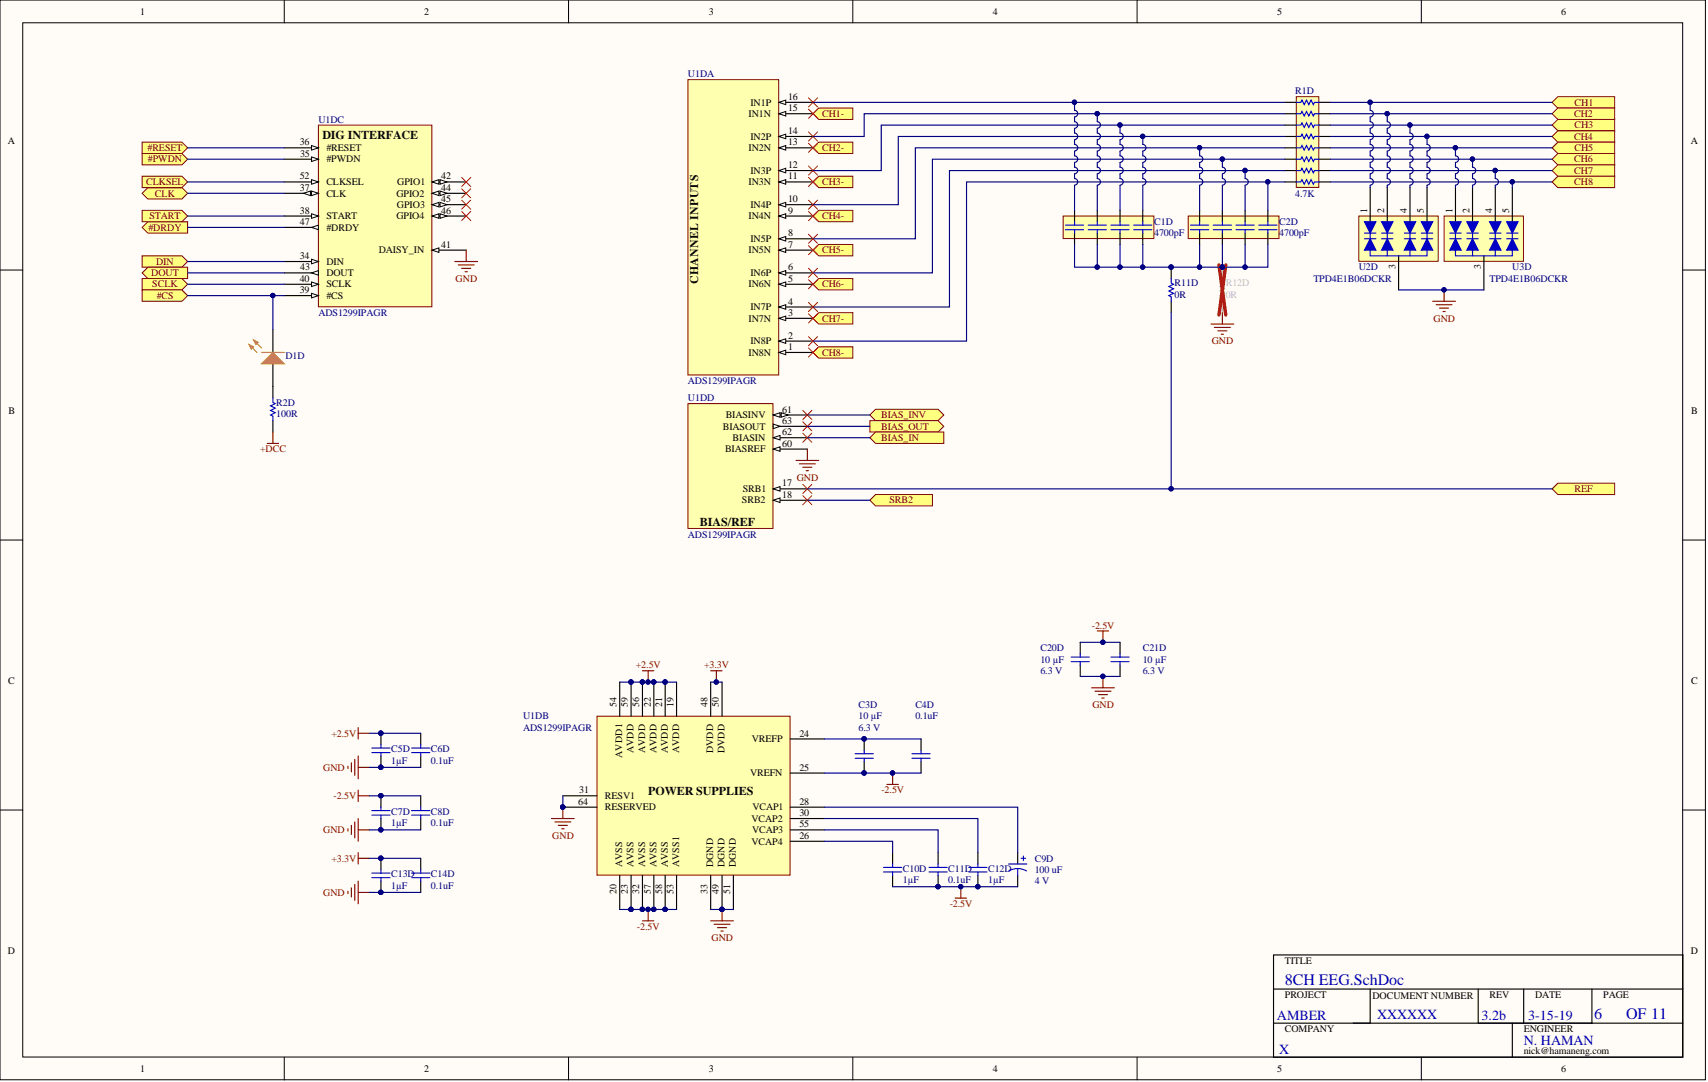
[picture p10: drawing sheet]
<svg xmlns="http://www.w3.org/2000/svg" width="381mm" height="241mm" viewBox="0 0 381 241" stroke-linecap="round" stroke-linejoin="round" font-family="sans-serif">
<defs><g id="words">
<g font-size="3.6" fill="#00f">
<text x="286.6" y="219.8">8CH EEG.SchDoc</text>
<text x="355.6" y="227.4">6</text>
<text x="362.7" y="227.4">OF 11</text>
</g>
<g font-size="3.1" fill="#00f">
<text x="284.8" y="227.4">AMBER</text>
<text x="307.2" y="227.2">XXXXXX</text>
<text x="330.5" y="227.4">3.2b</text>
<text x="340.9" y="227.4">3-15-19</text>
<text x="339.9" y="233">N. HAMAN</text>
<text x="285.4" y="235">X</text>
</g>
<g font-size="2.7" fill="#080d02">
<text x="71.9" y="31.1">DIG INTERFACE</text>
<text x="156.1" y="117.3">BIAS/REF</text>
<text x="144.6" y="177.3">POWER SUPPLIES</text>
</g>
<text font-size="2.6" fill="#080d02" x="155.7" y="63.4" transform="rotate(-90 155.7 63.4)">CHANNEL INPUTS</text>
<g font-size="2.2">
<text x="31.3" y="3.3">1</text>
<text x="94.6" y="3.3">2</text>
<text x="158.1" y="3.3">3</text>
<text x="221.4" y="3.3">4</text>
<text x="284.9" y="3.3">5</text>
<text x="348.3" y="3.3">6</text>
<text x="167.4" y="23.5">IN1P</text>
<text x="175.8" y="22.3">16</text>
<text x="167" y="26.1">IN1N</text>
<text x="175.8" y="29.9">14</text>
<text x="175.8" y="24.8">15</text>
<text x="1.8" y="32.1">A</text>
<text x="66.9" y="32.4">36</text>
<text x="66.9" y="35">35</text>
<text x="72.8" y="33.7">#RESET</text>
<text x="167" y="33.7">IN2N</text>
<text x="167.4" y="31.2">IN2P</text>
<text x="175.8" y="32.4">13</text>
<text x="377.1" y="32.1">A</text>
<text x="66.9" y="40">52</text>
<text x="72.8" y="36.2">#PWDN</text>
<text x="72.8" y="41.3">CLKSEL</text>
<text x="88.6" y="41.3">GPIO1</text>
<text x="98.4" y="40">42</text>
<text x="167" y="41.3">IN3N</text>
<text x="167.4" y="38.8">IN3P</text>
<text x="175.8" y="40">11</text>
<text x="175.8" y="37.5">12</text>
<text x="66.9" y="42.6">37</text>
<text x="66.9" y="47.6">38</text>
<text x="72.8" y="43.8">CLK</text>
<text x="88.4" y="43.8">GPIO2</text>
<text x="88.5" y="46.4">GPIO3</text>
<text x="98.4" y="42.6">44</text>
<text x="98.4" y="45.1">45</text>
<text x="98.4" y="47.6">46</text>
<text x="167.4" y="46.4">IN4P</text>
<text x="175.8" y="47.6">9</text>
<text x="175.8" y="45.1">10</text>
<text x="304.9" y="47.4" transform="rotate(-90 304.9 47.4)">1</text>
<text x="308.8" y="47.4" transform="rotate(-90 308.8 47.4)">2</text>
<text x="313.8" y="47.4" transform="rotate(-90 313.8 47.4)">4</text>
<text x="317.6" y="47.4" transform="rotate(-90 317.6 47.4)">5</text>
<text x="324" y="47.4" transform="rotate(-90 324 47.4)">1</text>
<text x="327.8" y="47.4" transform="rotate(-90 327.8 47.4)">2</text>
<text x="332.8" y="47.4" transform="rotate(-90 332.8 47.4)">4</text>
<text x="336.7" y="47.4" transform="rotate(-90 336.7 47.4)">5</text>
<text x="66.9" y="50.2">47</text>
<text x="72.8" y="48.9">START</text>
<text x="72.8" y="51.4">#DRDY</text>
<text x="88.4" y="48.9">GPIO4</text>
<text x="167" y="48.9">IN4N</text>
<text x="167.4" y="54">IN5P</text>
<text x="175.8" y="52.7">8</text>
<text x="66.9" y="57.8">34</text>
<text x="72.8" y="59">DIN</text>
<text x="84.5" y="56.5">DAISY_IN</text>
<text x="98.4" y="55.2">41</text>
<text x="167" y="56.5">IN5N</text>
<text x="175.8" y="55.2">7</text>
<text x="66.9" y="65.4">39</text>
<text x="66.9" y="62.8">40</text>
<text x="67" y="60.3">43</text>
<text x="72.8" y="64.1">SCLK</text>
<text x="72.8" y="61.6">DOUT</text>
<text x="167" y="64.1">IN6N</text>
<text x="167.4" y="61.6">IN6P</text>
<text x="175.8" y="62.8">5</text>
<text x="175.8" y="60.3">6</text>
<text x="311.3" y="60" transform="rotate(-90 311.3 60)">3</text>
<text x="330.3" y="60" transform="rotate(-90 330.3 60)">3</text>
<text x="72.8" y="66.6">#CS</text>
<text x="167" y="71.7">IN7N</text>
<text x="167.4" y="69.2">IN7P</text>
<text x="175.8" y="70.5">3</text>
<text x="175.8" y="67.9">4</text>
<text x="167.4" y="76.8">IN8P</text>
<text x="175.8" y="75.5">2</text>
<text x="167" y="79.3">IN8N</text>
<text x="175.8" y="78.1">1</text>
<text x="1.9" y="92.3">B</text>
<text x="161.2" y="95.8">BIASOUT</text>
<text x="161.9" y="93.3">BIASINV</text>
<text x="174.5" y="92">61</text>
<text x="174.5" y="94.5">63</text>
<text x="377.3" y="92.3">B</text>
<text x="161.7" y="100.9">BIASREF</text>
<text x="163.4" y="98.3">BIASIN</text>
<text x="174.5" y="99.6">60</text>
<text x="174.5" y="97.1">62</text>
<text x="165.5" y="112.3">SRB2</text>
<text x="165.7" y="109.7">SRB1</text>
<text x="174.5" y="108.5">17</text>
<text x="174.5" y="111">18</text>
<text x="1.9" y="152.5">C</text>
<text x="377.2" y="152.5">C</text>
<text x="137.5" y="157.7" transform="rotate(-90 137.5 157.7)">54</text>
<text x="140.1" y="157.7" transform="rotate(-90 140.1 157.7)">59</text>
<text x="142.6" y="157.7" transform="rotate(-90 142.6 157.7)">56</text>
<text x="145.1" y="157.7" transform="rotate(-90 145.1 157.7)">22</text>
<text x="147.7" y="157.7" transform="rotate(-90 147.7 157.7)">21</text>
<text x="150.2" y="157.7" transform="rotate(-90 150.2 157.7)">19</text>
<text x="157.8" y="157.7" transform="rotate(-90 157.8 157.7)">48</text>
<text x="160.4" y="157.7" transform="rotate(-90 160.4 157.7)">50</text>
<text x="167.7" y="165.5">VREFP</text>
<text x="178.3" y="164.3">24</text>
<text x="138.8" y="169" transform="rotate(-90 138.8 169)">AVDD1</text>
<text x="141.3" y="168" transform="rotate(-90 141.3 168)">AVDD</text>
<text x="143.9" y="168" transform="rotate(-90 143.9 168)">AVDD</text>
<text x="146.4" y="168" transform="rotate(-90 146.4 168)">AVDD</text>
<text x="149" y="168" transform="rotate(-90 149 168)">AVDD</text>
<text x="151.5" y="168" transform="rotate(-90 151.5 168)">AVDD</text>
<text x="159.1" y="168" transform="rotate(-90 159.1 168)">DVDD</text>
<text x="161.6" y="168" transform="rotate(-90 161.6 168)">DVDD</text>
<text x="167.3" y="173.1">VREFN</text>
<text x="178.3" y="171.9">25</text>
<text x="129" y="179.5">64</text>
<text x="129.2" y="176.9">31</text>
<text x="134.9" y="178.2">RESV1</text>
<text x="178.3" y="179.5">28</text>
<text x="134.9" y="180.7">RESERVED</text>
<text x="167.7" y="183.3">VCAP2</text>
<text x="167.8" y="185.8">VCAP3</text>
<text x="167.9" y="180.7">VCAP1</text>
<text x="178.3" y="182">30</text>
<text x="178.3" y="184.5">55</text>
<text x="167.7" y="188.3">VCAP4</text>
<text x="178.3" y="187.1">26</text>
<text x="138.8" y="193.4" transform="rotate(-90 138.8 193.4)">AVSS</text>
<text x="141.3" y="193.4" transform="rotate(-90 141.3 193.4)">AVSS</text>
<text x="143.9" y="193.4" transform="rotate(-90 143.9 193.4)">AVSS</text>
<text x="146.4" y="193.4" transform="rotate(-90 146.4 193.4)">AVSS</text>
<text x="149" y="193.4" transform="rotate(-90 149 193.4)">AVSS</text>
<text x="151.5" y="193.4" transform="rotate(-90 151.5 193.4)">AVSS1</text>
<text x="159.1" y="193.4" transform="rotate(-90 159.1 193.4)">DGND</text>
<text x="161.6" y="193.4" transform="rotate(-90 161.6 193.4)">DGND</text>
<text x="164.2" y="193.4" transform="rotate(-90 164.2 193.4)">DGND</text>
<text x="137.5" y="199.5" transform="rotate(-90 137.5 199.5)">20</text>
<text x="140.1" y="199.3" transform="rotate(-90 140.1 199.3)">23</text>
<text x="142.6" y="199.5" transform="rotate(-90 142.6 199.5)">32</text>
<text x="145.1" y="199.5" transform="rotate(-90 145.1 199.5)">57</text>
<text x="147.7" y="199.4" transform="rotate(-90 147.7 199.4)">58</text>
<text x="150.2" y="199.3" transform="rotate(-90 150.2 199.3)">53</text>
<text x="157.8" y="199.3" transform="rotate(-90 157.8 199.3)">33</text>
<text x="160.4" y="199.5" transform="rotate(-90 160.4 199.5)">49</text>
<text x="162.9" y="199.3" transform="rotate(-90 162.9 199.3)">51</text>
<text x="1.8" y="212.7">D</text>
<text x="286.6" y="215">TITLE</text>
<text x="377.2" y="212.7">D</text>
<text x="286.6" y="222.6">PROJECT</text>
<text x="306.2" y="222.8">DOCUMENT NUMBER</text>
<text x="332.3" y="222.6">REV</text>
<text x="342.4" y="222.6">DATE</text>
<text x="357.6" y="222.6">PAGE</text>
<text x="286.6" y="230.2">COMPANY</text>
<text x="339.9" y="230.2">ENGINEER</text>
<text x="31.3" y="239">1</text>
<text x="94.6" y="239">2</text>
<text x="158.1" y="239">3</text>
<text x="221.4" y="239">4</text>
<text x="284.9" y="239">5</text>
<text x="339.9" y="235">nick@hamaneng.com</text>
<text x="348.3" y="239">6</text>
</g>
<g font-size="2.2" fill="#000080">
<text x="153.5" y="17.2">U1DA</text>
<text x="288.9" y="21">R1D</text>
<text x="71" y="27.4">U1DC</text>
<text x="288.9" y="43.8">4.7K</text>
<text x="257.5" y="52.7">4700pF</text>
<text x="257.5" y="50.2">C1D</text>
<text x="285.4" y="52.7">4700pF</text>
<text x="285.4" y="50.2">C2D</text>
<text x="262" y="63.9">R11D</text>
<text x="293" y="62.8">TPD4E1B06DCKR</text>
<text x="303.1" y="60.3">U2D</text>
<text x="332.3" y="62.8">TPD4E1B06DCKR</text>
<text x="337.4" y="60.3">U3D</text>
<text x="71" y="70.5">ADS1299IPAGR</text>
<text x="262" y="66.4">0R</text>
<text x="63.7" y="80.1">D1D</text>
<text x="153.5" y="85.7">ADS1299IPAGR</text>
<text x="153.5" y="89.5">U1DD</text>
<text x="61.6" y="93">100R</text>
<text x="61.6" y="90.5">R2D</text>
<text x="153.5" y="119.9">ADS1299IPAGR</text>
<text x="232.1" y="147.8">10 µF</text>
<text x="232.1" y="145.2">C20D</text>
<text x="254.9" y="147.8">10 µF</text>
<text x="254.9" y="145.2">C21D</text>
<text x="232.1" y="150.3">6.3 V</text>
<text x="254.9" y="150.3">6.3 V</text>
<text x="116.7" y="160.4">U1DB</text>
<text x="191.5" y="160.4">10 µF</text>
<text x="191.5" y="157.9">C3D</text>
<text x="204.2" y="160.4">0.1uF</text>
<text x="204.2" y="157.9">C4D</text>
<text x="87.3" y="167.8">C5D</text>
<text x="96.1" y="167.8">C6D</text>
<text x="116.7" y="163">ADS1299IPAGR</text>
<text x="191.5" y="163">6.3 V</text>
<text x="87.3" y="170.3">1µF</text>
<text x="96.1" y="170.3">0.1uF</text>
<text x="87.3" y="184.3">1µF</text>
<text x="87.3" y="181.7">C7D</text>
<text x="96.1" y="184.3">0.1uF</text>
<text x="96.1" y="181.7">C8D</text>
<text x="87.3" y="195.7">C13D</text>
<text x="96.1" y="195.7">C14D</text>
<text x="201.4" y="197">1µF</text>
<text x="201.4" y="194.4">C10D</text>
<text x="211.5" y="197">0.1uF</text>
<text x="211.5" y="194.4">C11D</text>
<text x="220.4" y="197">1µF</text>
<text x="220.4" y="194.4">C12D</text>
<text x="230.8" y="194.7">100 uF</text>
<text x="230.8" y="197.2">4 V</text>
<text x="230.8" y="192.1">C9D</text>
<text x="87.3" y="198.2">1µF</text>
<text x="96.1" y="198.2">0.1uF</text>
</g>
<g font-size="2.2" fill="#800000">
<text x="351.3" y="23.5">CH1</text>
<text x="183.4" y="26.1">CH1-</text>
<text x="351.1" y="26.1">CH2</text>
<text x="351.2" y="28.6">CH3</text>
<text x="32.9" y="33.7">#RESET</text>
<text x="183.4" y="33.7">CH2-</text>
<text x="351.1" y="31.2">CH4</text>
<text x="351.2" y="33.7">CH5</text>
<text x="32.6" y="41.3">CLKSEL</text>
<text x="33" y="36.2">#PWDN</text>
<text x="183.4" y="41.3">CH3-</text>
<text x="351.1" y="36.2">CH6</text>
<text x="351.2" y="38.8">CH7</text>
<text x="351.2" y="41.3">CH8</text>
<text x="34.6" y="43.8">CLK</text>
<text x="33.1" y="51.4">#DRDY</text>
<text x="33.4" y="48.9">START</text>
<text x="183.4" y="48.9">CH4-</text>
<text x="34.8" y="59">DIN</text>
<text x="183.4" y="56.5">CH5-</text>
<text x="33.7" y="61.6">DOUT</text>
<text x="34" y="64.1">SCLK</text>
<text x="101.6" y="62.8">GND</text>
<text x="183.4" y="64.1">CH6-</text>
<text x="35" y="66.6">#CS</text>
<text x="183.4" y="71.7">CH7-</text>
<text x="319.8" y="71.7">GND</text>
<text x="270.3" y="76.8">GND</text>
<text x="183.4" y="79.3">CH8-</text>
<text x="196.6" y="93.3">BIAS_INV</text>
<text x="196.6" y="95.8">BIAS_OUT</text>
<text x="58" y="100.9">+DCC</text>
<text x="196.6" y="98.3">BIAS_IN</text>
<text x="177.7" y="107.2">GND</text>
<text x="198.4" y="112.3">SRB2</text>
<text x="351.2" y="109.7">REF</text>
<text x="243.6" y="140.2">-2.5V</text>
<text x="141.8" y="149">+2.5V</text>
<text x="157.1" y="149">+3.3V</text>
<text x="243.7" y="157.9">GND</text>
<text x="73.9" y="164.3">+2.5V</text>
<text x="72.1" y="171.9">GND</text>
<text x="74.4" y="178.2">-2.5V</text>
<text x="196.6" y="176.9">-2.5V</text>
<text x="72.1" y="185.8">GND</text>
<text x="123.2" y="187.1">GND</text>
<text x="73.9" y="192.2">+3.3V</text>
<text x="72.1" y="199.7">GND</text>
<text x="211.8" y="202.3">-2.5V</text>
<text x="142.1" y="207.3">-2.5V</text>
<text x="158.7" y="209.9">GND</text>
</g>
<g font-size="2.2" fill="#bfbebc">
<text x="273.4" y="63.9">R12D</text>
<text x="273.4" y="66.4">0R</text>
</g>
</g></defs>
<g fill="#fffcf8" stroke="#000" stroke-width=".22">
<path d="M0 0h380.4v240.8h-380.4z"/>
<path d="M5.1 5.1h370.2v230.6h-370.2z"/>
</g>
<g fill="none" stroke="#000" stroke-width=".22">
<path d="M63.4 0v5.1M126.8 0v5.1M190.2 0v5.1M253.6 0v5.1M317.1 0v5.1M0 60.2h5.1M375.4 60.2h5.1M0 120.4h5.1M375.4 120.4h5.1M0 180.6h5.1M375.4 180.6h5.1M63.4 235.8v5.1"/>
<path d="M126.8 235.8v5.1M190.2 235.8v5.1M253.6 235.8v5.1M317.1 235.8v5.1"/>
</g>
<path d="M284.1 213h91.3v22.8h-91.3zM284.1 220.6h91.3M301.8 228.2h73.6M305.6 220.6v7.6h-21.5M329.7 220.6v7.6h25.4v-7.6M337.4 228.2v7.6M339.9 220.6v7.6" fill="none" stroke="#000" stroke-width=".25"/>
<path d="M153.5 17.8h20.2v65.8h-20.2z" fill="#ffffb0" stroke="#800000" stroke-width=".22"/>
<path d="M173.7 78.6h7.7" fill="none" stroke="#000" stroke-width=".25"/>
<path d="M173.7 78.6l1.6-.5v1z" fill="#fffcf8"/>
<path d="M173.7 78.6l1.6-.5v1z" fill="none" stroke="#000" stroke-width=".22"/>
<path d="M173.7 76.1h7.7" fill="none" stroke="#000" stroke-width=".25"/>
<path d="M173.7 76.1l1.6-.5v1z" fill="#fffcf8"/>
<path d="M173.7 76.1l1.6-.5v1z" fill="none" stroke="#000" stroke-width=".22"/>
<path d="M173.7 71h7.7" fill="none" stroke="#000" stroke-width=".25"/>
<path d="M173.7 71l1.6-.5v1z" fill="#fffcf8"/>
<path d="M173.7 71l1.6-.5v1z" fill="none" stroke="#000" stroke-width=".22"/>
<path d="M173.7 68.5h7.7" fill="none" stroke="#000" stroke-width=".25"/>
<path d="M173.7 68.5l1.6-.5v1z" fill="#fffcf8"/>
<path d="M173.7 68.5l1.6-.5v1z" fill="none" stroke="#000" stroke-width=".22"/>
<path d="M173.7 63.4h7.7" fill="none" stroke="#000" stroke-width=".25"/>
<path d="M173.7 63.4l1.6-.5v1z" fill="#fffcf8"/>
<path d="M173.7 63.4l1.6-.5v1z" fill="none" stroke="#000" stroke-width=".22"/>
<path d="M173.7 60.9h7.7" fill="none" stroke="#000" stroke-width=".25"/>
<path d="M173.7 60.9l1.6-.6v1.1z" fill="#fffcf8"/>
<path d="M173.7 60.9l1.6-.6v1.1z" fill="none" stroke="#000" stroke-width=".22"/>
<path d="M173.7 55.8h7.7" fill="none" stroke="#000" stroke-width=".25"/>
<path d="M173.7 55.8l1.6-.5v1z" fill="#fffcf8"/>
<path d="M173.7 55.8l1.6-.5v1z" fill="none" stroke="#000" stroke-width=".22"/>
<path d="M173.7 53.3h7.7" fill="none" stroke="#000" stroke-width=".25"/>
<path d="M173.7 53.3l1.6-.6v1.1z" fill="#fffcf8"/>
<path d="M173.7 53.3l1.6-.6v1.1z" fill="none" stroke="#000" stroke-width=".22"/>
<path d="M173.7 48.2h7.7" fill="none" stroke="#000" stroke-width=".25"/>
<path d="M173.7 48.2l1.6-.5v1z" fill="#fffcf8"/>
<path d="M173.7 48.2l1.6-.5v1z" fill="none" stroke="#000" stroke-width=".22"/>
<path d="M173.7 45.6h7.7" fill="none" stroke="#000" stroke-width=".25"/>
<path d="M173.7 45.6l1.6-.5v1.1z" fill="#fffcf8"/>
<path d="M173.7 45.6l1.6-.5v1.1z" fill="none" stroke="#000" stroke-width=".22"/>
<path d="M173.7 40.6h7.7" fill="none" stroke="#000" stroke-width=".25"/>
<path d="M173.7 40.6l1.6-.5v1z" fill="#fffcf8"/>
<path d="M173.7 40.6l1.6-.5v1z" fill="none" stroke="#000" stroke-width=".22"/>
<path d="M173.7 38h7.7" fill="none" stroke="#000" stroke-width=".25"/>
<path d="M173.7 38l1.6-.5v1z" fill="#fffcf8"/>
<path d="M173.7 38l1.6-.5v1z" fill="none" stroke="#000" stroke-width=".22"/>
<path d="M173.7 33h7.7" fill="none" stroke="#000" stroke-width=".25"/>
<path d="M173.7 33l1.6-.5v1z" fill="#fffcf8"/>
<path d="M173.7 33l1.6-.5v1z" fill="none" stroke="#000" stroke-width=".22"/>
<path d="M173.7 30.4h7.7" fill="none" stroke="#000" stroke-width=".25"/>
<path d="M173.7 30.4l1.6-.5v1z" fill="#fffcf8"/>
<path d="M173.7 30.4l1.6-.5v1z" fill="none" stroke="#000" stroke-width=".22"/>
<path d="M173.7 25.4h7.7" fill="none" stroke="#000" stroke-width=".25"/>
<path d="M173.7 25.4l1.6-.5v1z" fill="#fffcf8"/>
<path d="M173.7 25.4l1.6-.5v1z" fill="none" stroke="#000" stroke-width=".22"/>
<path d="M173.7 22.8h7.7" fill="none" stroke="#000" stroke-width=".25"/>
<path d="M173.7 22.8l1.6-.5v1z" fill="#fffcf8"/>
<path d="M173.7 22.8l1.6-.5v1z" fill="none" stroke="#000" stroke-width=".22"/>
<g fill="#ffff80" stroke="#800000" stroke-width=".22">
<path d="M346.2 22.8l1.3-1.2h12.7v2.5h-12.7z" fill-rule="evenodd"/>
<path d="M346.2 25.4l1.3-1.3h12.7v2.5h-12.7z" fill-rule="evenodd"/>
<path d="M346.2 27.9l1.3-1.3h12.7v2.6h-12.7z" fill-rule="evenodd"/>
<path d="M346.2 30.4l1.3-1.2h12.7v2.5h-12.7z" fill-rule="evenodd"/>
<path d="M346.2 33l1.3-1.3h12.7v2.5h-12.7z" fill-rule="evenodd"/>
<path d="M346.2 35.5l1.3-1.3h12.7v2.6h-12.7z" fill-rule="evenodd"/>
<path d="M346.2 38l1.3-1.2h12.7v2.5h-12.7z" fill-rule="evenodd"/>
<path d="M346.2 40.6l1.3-1.3h12.7v2.5h-12.7z" fill-rule="evenodd"/>
</g>
<path d="M289.2 21.6h5v20.2h-5z" fill="#ffffb0" stroke="#800000" stroke-width=".22"/>
<g fill="none" stroke="#000" stroke-width=".25">
<path d="M286.6 22.8h2.6M286.6 25.4h2.6M286.6 27.9h2.6M286.6 30.4h2.6M286.6 33h2.6M286.6 35.5h2.6M286.6 38h2.6M294.2 22.8h2.6M294.2 25.4h2.6M294.2 27.9h2.6M294.2 30.4h2.6M294.2 33h2.6"/>
<path d="M294.2 35.5h2.6M294.2 38h2.6M286.6 40.6h2.6M294.2 40.6h2.6"/>
</g>
<path d="M289.2 22.8h1l.2-.5 .5 1 .5-1 .5 1 .6-1 .5 1 .2-.5h1M289.2 25.4h1l.2-.5 .5 1 .5-1 .5 1 .6-1 .5 1 .2-.5h1M289.2 27.9h1l.2-.5 .5 1 .5-1 .5 1 .6-1 .5 1 .2-.5h1M289.2 30.4h1l.2-.5 .5 1 .5-1 .5 1 .6-1 .5 1 .2-.5h1M289.2 33h1l.2-.5 .5 1 .5-1 .5 1 .6-1 .5 1 .2-.5h1M289.2 35.5h1l.2-.5 .5 1 .5-1 .5 1 .6-1 .5 1 .2-.5h1M289.2 38h1l.2-.5 .5 1 .5-1 .5 1 .6-1 .5 1 .2-.5h1M289.2 40.6h1l.2-.5 .5 1 .5-1 .5 1 .6-1 .5 1 .2-.5h1" fill="none" stroke="#00f" stroke-width=".25"/>
<path d="M265.1 48.2h20.2v5h-20.2z" fill="#ffffb0" stroke="#800000" stroke-width=".22"/>
<path d="M267.6 46.9v2.5M267.6 52v2.5M272.7 46.9v2.5M272.7 52v2.5M277.7 46.9v2.5M277.7 52v2.5M282.8 46.9v2.5M282.8 52v2.5" fill="none" stroke="#000" stroke-width=".25"/>
<g fill="none" stroke="#00f" stroke-width=".25">
<path d="M265.6 50.2h4M265.6 51.2h4M267.6 49.4v.8M267.6 51.2v.8M270.6 50.2h4.1M270.6 51.2h4.1M272.7 49.4v.8M272.7 51.2v.8M275.7 50.2h4.1M275.7 51.2h4.1M277.7 49.4v.8M277.7 51.2v.8"/>
<path d="M280.8 50.2h4M280.8 51.2h4M282.8 49.4v.8M282.8 51.2v.8"/>
</g>
<path d="M322.1 48.2h17.7v10.1h-17.7z" fill="#ffffb0" stroke="#800000" stroke-width=".22"/>
<path d="M324.7 41.8v7.6" fill="none" stroke="#000" stroke-width=".25"/>
<path d="M323.4 49.4h2.5l-1.2 2.6z" fill="#0000bf"/>
<path d="M323.4 49.4h2.5l-1.2 2.6zM323.4 52h2.5" fill="none" stroke="#0000bf" stroke-width=".25"/>
<path d="M328.5 41.8v7.6M331 57.1v7.6M333.5 41.8v7.6M337.4 41.8v7.6" fill="none" stroke="#000" stroke-width=".25"/>
<path d="M324.7 53.3l1.2 2.5h-2.5z" fill="#0000bf"/>
<path d="M323.4 53.3h2.5M324.7 53.3l1.2 2.5h-2.5zM324.7 52v1.3" fill="none" stroke="#0000bf" stroke-width=".25"/>
<path d="M327.2 49.4h2.5l-1.2 2.6z" fill="#0000bf"/>
<path d="M327.2 49.4h2.5l-1.2 2.6zM327.2 52h2.5" fill="none" stroke="#0000bf" stroke-width=".25"/>
<path d="M328.5 53.3l1.2 2.5h-2.5z" fill="#0000bf"/>
<path d="M327.2 53.3h2.5M328.5 53.3l1.2 2.5h-2.5zM328.5 52v1.3" fill="none" stroke="#0000bf" stroke-width=".25"/>
<path d="M332.3 49.4h2.5l-1.3 2.6z" fill="#0000bf"/>
<path d="M332.3 49.4h2.5l-1.3 2.6zM332.3 52h2.5" fill="none" stroke="#0000bf" stroke-width=".25"/>
<path d="M333.5 53.3l1.3 2.5h-2.5z" fill="#0000bf"/>
<path d="M332.3 53.3h2.5M333.5 53.3l1.3 2.5h-2.5zM333.5 52v1.3" fill="none" stroke="#0000bf" stroke-width=".25"/>
<path d="M336.1 49.4h2.5l-1.2 2.6z" fill="#0000bf"/>
<path d="M336.1 49.4h2.5l-1.2 2.6zM336.1 52h2.5" fill="none" stroke="#0000bf" stroke-width=".25"/>
<path d="M337.4 53.3l1.2 2.5h-2.5z" fill="#0000bf"/>
<path d="M324.7 55.8v1.3h12.7v-1.3M328.5 55.8v1.3M333.5 55.8v1.3M336.1 53.3h2.5M337.4 53.3l1.2 2.5h-2.5zM337.4 52v1.3" fill="none" stroke="#0000bf" stroke-width=".25"/>
<path d="M303.1 48.2h17.7v10.1h-17.7z" fill="#ffffb0" stroke="#800000" stroke-width=".22"/>
<path d="M305.6 41.8v7.6" fill="none" stroke="#000" stroke-width=".25"/>
<path d="M304.4 49.4h2.5l-1.3 2.6z" fill="#0000bf"/>
<path d="M304.4 49.4h2.5l-1.3 2.6zM304.4 52h2.5" fill="none" stroke="#0000bf" stroke-width=".25"/>
<path d="M309.4 41.8v7.6M312 57.1v7.6M314.5 41.8v7.6M318.3 41.8v7.6" fill="none" stroke="#000" stroke-width=".25"/>
<path d="M305.6 53.3l1.3 2.5h-2.5z" fill="#0000bf"/>
<path d="M304.4 53.3h2.5M305.6 53.3l1.3 2.5h-2.5zM305.6 52v1.3" fill="none" stroke="#0000bf" stroke-width=".25"/>
<path d="M308.2 49.4h2.5l-1.3 2.6z" fill="#0000bf"/>
<path d="M308.2 49.4h2.5l-1.3 2.6zM308.2 52h2.5" fill="none" stroke="#0000bf" stroke-width=".25"/>
<path d="M309.4 53.3l1.3 2.5h-2.5z" fill="#0000bf"/>
<path d="M308.2 53.3h2.5M309.4 53.3l1.3 2.5h-2.5zM309.4 52v1.3" fill="none" stroke="#0000bf" stroke-width=".25"/>
<path d="M313.3 49.4h2.5l-1.3 2.6z" fill="#0000bf"/>
<path d="M313.3 49.4h2.5l-1.3 2.6zM313.3 52h2.5" fill="none" stroke="#0000bf" stroke-width=".25"/>
<path d="M314.5 53.3l1.3 2.5h-2.5z" fill="#0000bf"/>
<path d="M313.3 53.3h2.5M314.5 53.3l1.3 2.5h-2.5zM314.5 52v1.3" fill="none" stroke="#0000bf" stroke-width=".25"/>
<path d="M317.1 49.4h2.5l-1.3 2.6z" fill="#0000bf"/>
<path d="M317.1 49.4h2.5l-1.3 2.6zM317.1 52h2.5" fill="none" stroke="#0000bf" stroke-width=".25"/>
<path d="M318.3 53.3l1.3 2.5h-2.5z" fill="#0000bf"/>
<path d="M305.6 55.8v1.3h12.7v-1.3M309.4 55.8v1.3M314.5 55.8v1.3M317.1 53.3h2.5M318.3 53.3l1.3 2.5h-2.5zM318.3 52v1.3" fill="none" stroke="#0000bf" stroke-width=".25"/>
<path d="M237.2 48.2h20.2v5h-20.2z" fill="#ffffb0" stroke="#800000" stroke-width=".22"/>
<path d="M239.7 46.9v2.5M239.7 52v2.5M244.8 46.9v2.5M244.8 52v2.5M249.8 46.9v2.5M249.8 52v2.5M254.9 46.9v2.5M254.9 52v2.5" fill="none" stroke="#000" stroke-width=".25"/>
<g fill="none" stroke="#00f" stroke-width=".25">
<path d="M237.7 50.2h4M237.7 51.2h4M239.7 49.4v.8M239.7 51.2v.8M242.7 50.2h4.1M242.7 51.2h4.1M244.8 49.4v.8M244.8 51.2v.8M247.8 50.2h4.1M247.8 51.2h4.1M249.8 49.4v.8M249.8 51.2v.8"/>
<path d="M252.9 50.2h4M252.9 51.2h4M254.9 49.4v.8M254.9 51.2v.8"/>
</g>
<path d="M319.6 67.2h5.1M320.4 68h3.5M321.1 68.7h2M321.9 69.5h.5M322.1 64.7v2.5" fill="none" stroke="#800000" stroke-width=".25"/>
<circle cx="322.1" cy="64.6" r=".48" fill="#000080" stroke="#000080" stroke-width=".22"/>
<path d="M346.2 109l1.3-1.2h12.7v2.5h-12.7z" fill-rule="evenodd" fill="#ffff80" stroke="#800000" stroke-width=".22"/>
<path d="M153.5 90h18.9v27.8h-18.9z" fill="#ffffb0" stroke="#800000" stroke-width=".22"/>
<path d="M172.5 109h7.6" fill="none" stroke="#000" stroke-width=".25"/>
<path d="M172.5 109l1.5-.5v1z" fill="#fffcf8"/>
<path d="M172.5 109l1.5-.5v1z" fill="none" stroke="#000" stroke-width=".22"/>
<path d="M172.5 111.6h7.6" fill="none" stroke="#000" stroke-width=".25"/>
<path d="M172.5 111.6l1.5-.5v1z" fill="#fffcf8"/>
<path d="M172.5 111.6l1.5-.5v1z" fill="none" stroke="#000" stroke-width=".22"/>
<path d="M172.5 100.2h7.6" fill="none" stroke="#000" stroke-width=".25"/>
<path d="M172.5 100.2l1.5-.6v1.1z" fill="#fffcf8"/>
<path d="M172.5 100.2l1.5-.6v1.1z" fill="none" stroke="#000" stroke-width=".22"/>
<path d="M172.5 92.5h7.6" fill="none" stroke="#000" stroke-width=".25"/>
<path d="M172.5 92.5l1.5-.5v1.1z" fill="#fffcf8"/>
<path d="M172.5 92.5l1.5-.5v1.1z" fill="none" stroke="#000" stroke-width=".22"/>
<path d="M174.3 92l1.5 .5-1.5 .6z" fill="#fffcf8"/>
<path d="M174.3 92l1.5 .5-1.5 .6z" fill="none" stroke="#000" stroke-width=".22"/>
<path d="M172.5 97.6h7.6" fill="none" stroke="#000" stroke-width=".25"/>
<path d="M172.5 97.6l1.5-.5v1z" fill="#fffcf8"/>
<path d="M172.5 97.6l1.5-.5v1z" fill="none" stroke="#000" stroke-width=".22"/>
<path d="M172.5 95.1h7.6" fill="none" stroke="#000" stroke-width=".25"/>
<path d="M172.5 94.6l1.5 .5-1.5 .5z" fill="#fffcf8"/>
<path d="M172.5 94.6l1.5 .5-1.5 .5z" fill="none" stroke="#000" stroke-width=".22"/>
<g fill="#ffff80" stroke="#800000" stroke-width=".22">
<path d="M194 92.5l1.3-1.2h14l1.2 1.2-1.2 1.3h-14z" fill-rule="evenodd"/>
<path d="M194 93.8h15.3l1.2 1.3-1.2 1.2h-15.3z" fill-rule="evenodd"/>
<path d="M194 97.6l1.3-1.3h15.2v2.6h-15.2z" fill-rule="evenodd"/>
</g>
<path d="M177.6 102.7h5M178.3 103.4h3.6M179.1 104.2h2M179.8 105h.5M180.1 100.2v2.5" fill="none" stroke="#800000" stroke-width=".25"/>
<g fill="#ffff80" stroke="#800000" stroke-width=".22">
<path d="M194 111.6l1.3-1.3h12.7v2.5h-12.7z" fill-rule="evenodd"/>
<path d="M181.4 25.4l1.2-1.3h7.6v2.5h-7.6z" fill-rule="evenodd"/>
<path d="M181.4 33l1.2-1.3h7.6v2.5h-7.6z" fill-rule="evenodd"/>
<path d="M181.4 40.6l1.2-1.3h7.6v2.5h-7.6z" fill-rule="evenodd"/>
<path d="M181.4 48.2l1.2-1.3h7.6v2.5h-7.6z" fill-rule="evenodd"/>
<path d="M181.4 55.8l1.2-1.3h7.6v2.6h-7.6z" fill-rule="evenodd"/>
<path d="M181.4 63.4l1.2-1.3h7.6v2.6h-7.6z" fill-rule="evenodd"/>
<path d="M181.4 71l1.2-1.3h7.6v2.6h-7.6z" fill-rule="evenodd"/>
<path d="M181.4 78.6l1.2-1.3h7.6v2.6h-7.6z" fill-rule="evenodd"/>
</g>
<path d="M71 27.9h25.3v40.5h-25.3z" fill="#ffffb0" stroke="#800000" stroke-width=".22"/>
<path d="M63.4 58.3h7.6" fill="none" stroke="#000" stroke-width=".25"/>
<path d="M69.5 57.8l1.5 .5-1.5 .5z" fill="#fffcf8"/>
<path d="M69.5 57.8l1.5 .5-1.5 .5z" fill="none" stroke="#000" stroke-width=".22"/>
<path d="M63.4 35.5h7.6" fill="none" stroke="#000" stroke-width=".25"/>
<path d="M69.5 35l1.5 .5-1.5 .5z" fill="#fffcf8"/>
<path d="M69.5 35l1.5 .5-1.5 .5z" fill="none" stroke="#000" stroke-width=".22"/>
<path d="M63.4 33h7.6" fill="none" stroke="#000" stroke-width=".25"/>
<path d="M69.5 32.5l1.5 .5-1.5 .5z" fill="#fffcf8"/>
<path d="M69.5 32.5l1.5 .5-1.5 .5z" fill="none" stroke="#000" stroke-width=".22"/>
<path d="M63.4 43.1h7.6" fill="none" stroke="#000" stroke-width=".25"/>
<path d="M69.5 42.6l1.5 .5-1.5 .5z" fill="#fffcf8"/>
<path d="M69.5 42.6l1.5 .5-1.5 .5z" fill="none" stroke="#000" stroke-width=".22"/>
<path d="M67.7 43.1l1.5-.5v1z" fill="#fffcf8"/>
<path d="M67.7 43.1l1.5-.5v1z" fill="none" stroke="#000" stroke-width=".22"/>
<path d="M63.4 48.2h7.6" fill="none" stroke="#000" stroke-width=".25"/>
<path d="M69.5 47.7l1.5 .5-1.5 .5z" fill="#fffcf8"/>
<path d="M69.5 47.7l1.5 .5-1.5 .5z" fill="none" stroke="#000" stroke-width=".22"/>
<path d="M63.4 65.9h7.6" fill="none" stroke="#000" stroke-width=".25"/>
<path d="M69.5 65.4l1.5 .5-1.5 .5z" fill="#fffcf8"/>
<path d="M69.5 65.4l1.5 .5-1.5 .5z" fill="none" stroke="#000" stroke-width=".22"/>
<path d="M63.4 63.4h7.6" fill="none" stroke="#000" stroke-width=".25"/>
<path d="M69.5 62.9l1.5 .5-1.5 .5z" fill="#fffcf8"/>
<path d="M69.5 62.9l1.5 .5-1.5 .5z" fill="none" stroke="#000" stroke-width=".22"/>
<path d="M96.4 55.8h7.6" fill="none" stroke="#000" stroke-width=".25"/>
<path d="M96.4 55.8l1.5-.5v1z" fill="#fffcf8"/>
<path d="M96.4 55.8l1.5-.5v1z" fill="none" stroke="#000" stroke-width=".22"/>
<path d="M96.4 40.6h7.6" fill="none" stroke="#000" stroke-width=".25"/>
<path d="M96.4 40.6l1.5-.5v1z" fill="#fffcf8"/>
<path d="M96.4 40.6l1.5-.5v1z" fill="none" stroke="#000" stroke-width=".22"/>
<path d="M98.2 40.1l1.5 .5-1.5 .5z" fill="#fffcf8"/>
<path d="M98.2 40.1l1.5 .5-1.5 .5z" fill="none" stroke="#000" stroke-width=".22"/>
<path d="M63.4 60.9h7.6" fill="none" stroke="#000" stroke-width=".25"/>
<path d="M69.5 60.9l1.5-.6v1.1z" fill="#fffcf8"/>
<path d="M69.5 60.9l1.5-.6v1.1z" fill="none" stroke="#000" stroke-width=".22"/>
<path d="M96.4 43.1h7.6" fill="none" stroke="#000" stroke-width=".25"/>
<path d="M96.4 43.1l1.5-.5v1z" fill="#fffcf8"/>
<path d="M96.4 43.1l1.5-.5v1z" fill="none" stroke="#000" stroke-width=".22"/>
<path d="M98.2 42.6l1.5 .5-1.5 .5z" fill="#fffcf8"/>
<path d="M98.2 42.6l1.5 .5-1.5 .5z" fill="none" stroke="#000" stroke-width=".22"/>
<path d="M96.4 45.6h7.6" fill="none" stroke="#000" stroke-width=".25"/>
<path d="M96.4 45.6l1.5-.5v1.1z" fill="#fffcf8"/>
<path d="M96.4 45.6l1.5-.5v1.1z" fill="none" stroke="#000" stroke-width=".22"/>
<path d="M98.2 45.1l1.5 .5-1.5 .6z" fill="#fffcf8"/>
<path d="M98.2 45.1l1.5 .5-1.5 .6z" fill="none" stroke="#000" stroke-width=".22"/>
<path d="M96.4 48.2h7.6" fill="none" stroke="#000" stroke-width=".25"/>
<path d="M96.4 48.2l1.5-.5v1z" fill="#fffcf8"/>
<path d="M96.4 48.2l1.5-.5v1z" fill="none" stroke="#000" stroke-width=".22"/>
<path d="M98.2 47.7l1.5 .5-1.5 .5z" fill="#fffcf8"/>
<path d="M98.2 47.7l1.5 .5-1.5 .5z" fill="none" stroke="#000" stroke-width=".22"/>
<path d="M63.4 50.7h7.6" fill="none" stroke="#000" stroke-width=".25"/>
<path d="M69.5 50.7l1.5-.5v1z" fill="#fffcf8"/>
<path d="M69.5 50.7l1.5-.5v1z" fill="none" stroke="#000" stroke-width=".22"/>
<path d="M63.4 40.6h7.6" fill="none" stroke="#000" stroke-width=".25"/>
<path d="M69.5 40.1l1.5 .5-1.5 .5z" fill="#fffcf8"/>
<path d="M69.5 40.1l1.5 .5-1.5 .5z" fill="none" stroke="#000" stroke-width=".22"/>
<g fill="#ffff80" stroke="#800000" stroke-width=".22">
<path d="M31.7 57.1h8.9l1.3 1.2-1.3 1.3h-8.9z" fill-rule="evenodd"/>
<path d="M31.7 60.9l1.3-1.3h8.9v2.5h-8.9z" fill-rule="evenodd"/>
<path d="M31.7 62.1h8.9l1.3 1.3-1.3 1.3h-8.9z" fill-rule="evenodd"/>
<path d="M31.7 64.7h8.9l1.3 1.2-1.3 1.3h-8.9z" fill-rule="evenodd"/>
<path d="M31.7 50.7l1.3-1.3h8.9v2.6h-8.9z" fill-rule="evenodd"/>
<path d="M31.7 46.9h8.9l1.3 1.3-1.3 1.2h-8.9z" fill-rule="evenodd"/>
<path d="M31.7 43.1l1.3-1.3h7.6l1.3 1.3-1.3 1.3h-7.6z" fill-rule="evenodd"/>
<path d="M31.7 39.3h8.9l1.3 1.3-1.3 1.2h-8.9z" fill-rule="evenodd"/>
<path d="M31.7 34.2h8.9l1.3 1.3-1.3 1.3h-8.9z" fill-rule="evenodd"/>
<path d="M31.7 31.7h8.9l1.3 1.3-1.3 1.2h-8.9z" fill-rule="evenodd"/>
</g>
<path d="M103 39.6l2 2M105 39.6l-2 2M103 47.2l2 2M103 44.6l2 2.1M103 42.1l2 2M105 47.2l-2 2M105 44.6l-2 2.1M105 42.1l-2 2" fill="none" stroke="#f00" stroke-width=".22"/>
<path d="M133.2 159.7h43v35.5h-43z" fill="#ffffb0" stroke="#800000" stroke-width=".22"/>
<g fill="none" stroke="#000" stroke-width=".25">
<path d="M60.9 73.5v5.1M60.9 81.1v5.1M138.2 152.1v7.6M140.8 152.1v7.6M143.3 152.1v7.6M145.8 152.1v7.6M148.4 152.1v7.6M150.9 152.1v7.6M158.5 152.1v7.6M161.1 152.1v7.6M85 163.5v2.6M85 168.6v2.5"/>
<path d="M85 177.5v2.5M93.8 163.5v2.6M93.8 168.6v2.5M93.8 177.5v2.5M125.6 177.5h7.6M176.3 164.8h7.6M176.3 172.4h7.6M192.8 164.8v2.5M192.8 169.9v2.5M205.5 164.8v2.5M205.5 169.9v2.5M85 182.5v2.6"/>
<path d="M85 191.4v2.6M85 196.5v2.5M93.8 182.5v2.6M93.8 191.4v2.6M93.8 196.5v2.5M125.6 180h7.6M138.2 195.2v7.6M140.8 195.2v7.6M143.3 195.2v7.6M145.8 195.2v7.6M148.4 195.2v7.6M150.9 195.2v7.6"/>
<path d="M158.5 195.2v7.6M161.1 195.2v7.6M163.6 195.2v7.6M176.3 187.6h7.6M176.3 180h7.6M176.3 182.5h7.6M176.3 185.1h7.6M199.1 190.2v2.5M199.1 195.2v2.6M209.3 190.2v2.5M209.3 195.2v2.6M218.1 190.2v2.5"/>
<path d="M218.1 195.2v2.6M227 190.2v2.5M227 195.2v2.6"/>
</g>
<g fill="#000080" stroke="#000080" stroke-width=".22">
<circle cx="148.4" cy="152.1" r=".48"/>
<circle cx="145.8" cy="152.1" r=".48"/>
<circle cx="140.7" cy="202.8" r=".48"/>
<circle cx="143.3" cy="202.8" r=".48"/>
<circle cx="161" cy="202.8" r=".48"/>
<circle cx="143.3" cy="152.1" r=".48"/>
<circle cx="145.8" cy="202.8" r=".48"/>
<circle cx="148.4" cy="202.8" r=".48"/>
<circle cx="140.7" cy="152.1" r=".48"/>
<circle cx="125.5" cy="180" r=".48"/>
<circle cx="144.6" cy="152.1" r=".48"/>
<circle cx="159.8" cy="152.1" r=".48"/>
<circle cx="144.6" cy="202.8" r=".48"/>
<circle cx="218.1" cy="197.7" r=".48"/>
<circle cx="209.2" cy="197.7" r=".48"/>
<circle cx="214.3" cy="197.7" r=".48"/>
<circle cx="192.7" cy="164.8" r=".48"/>
<circle cx="192.7" cy="172.4" r=".48"/>
<circle cx="199.1" cy="172.4" r=".48"/>
<circle cx="84.9" cy="163.5" r=".48"/>
<circle cx="84.9" cy="171.1" r=".48"/>
<circle cx="84.9" cy="177.4" r=".48"/>
<circle cx="84.9" cy="185.1" r=".48"/>
<circle cx="84.9" cy="191.4" r=".48"/>
<circle cx="84.9" cy="199" r=".48"/>
</g>
<g fill="none" stroke="#800000" stroke-width=".25">
<path d="M101.5 58.3h5M102.2 59.1h3.6M103 59.8h2M104 55.8v2.5M103.7 60.6h.5M143.3 149.6h2.5M144.6 149.6v2.5M158.5 149.6h2.6M159.8 149.6v2.5M77.6 170.9v.5M78.4 170.1v2.1M79.1 169.4v3.5"/>
<path d="M79.9 162.3v2.5M79.9 168.6v5.1M79.9 176.2v2.5M79.9 163.5h2.5M79.9 171.1h2.5M79.9 177.5h2.5M197.8 174.9h2.6M199.1 172.4v2.5M77.6 184.8v.5M77.6 198.8v.5M78.4 184.1v2M78.4 198v2"/>
<path d="M79.1 183.3v3.6M79.1 197.2v3.6M79.9 182.5v5.1M79.9 190.2v2.5M79.9 196.5v5.1M79.9 185.1h2.5M79.9 191.4h2.5M79.9 199h2.5M123 182.5h5.1M123.8 183.3h3.5M124.5 184.1h2.1M125.3 184.8h.5"/>
<path d="M125.6 180v2.5M214.3 197.8v2.5M143.3 205.4h2.5M144.6 202.8v2.6M158.5 205.4h5.1M159.3 206.1h3.5M160.1 206.9h2M160.8 207.6h.5M161.1 202.8v2.6M213.1 200.3h2.5"/>
</g>
<g fill="none" stroke="#00f" stroke-width=".25">
<path d="M82.9 167.8h4.1M82.9 166.8h4.1M85 166.1v.7M85 167.8v.8M91.8 167.8h4.1M91.8 166.8h4.1M93.8 166.1v.7M93.8 167.8v.8M190.7 169.1h4.1M190.7 168.1h4.1M192.8 167.3v.8M192.8 169.1v.8"/>
<path d="M203.4 169.1h4.1M203.4 168.1h4.1M205.5 167.3v.8M205.5 169.1v.8M82.9 181.8h4.1M82.9 180.8h4.1M82.9 195.7h4.1M82.9 194.7h4.1M85 180v.8M85 181.8v.7M85 194v.7M85 195.7v.8"/>
<path d="M91.8 181.8h4.1M91.8 180.8h4.1M91.8 195.7h4.1M91.8 194.7h4.1M93.8 180v.8M93.8 181.8v.7M93.8 194v.7M93.8 195.7v.8M197.1 194.5h4M197.1 193.4h4M199.1 192.7v.7M199.1 194.5v.7"/>
<path d="M207.2 194.5h4.1M207.2 193.4h4.1M209.3 192.7v.7M209.3 194.5v.7M216.1 194.5h4.1M216.1 193.4h4.1M218.1 192.7v.7M218.1 194.5v.7M225 192.7h4M227 193.7l1.2 .2 .8 .3M227 193.7l-.8 .1-1.2 .4M227 193.7v1.5"/>
<path d="M227.8 191.4h1M228.3 190.9v1"/>
</g>
<path d="M58.3 81.1l2.6-2.5 2.5 2.5z" fill="#fd8300"/>
<path d="M55.5 76.8l1.8 1.8M56.6 75.8l1.7 1.8M58.3 81.1l2.6-2.5 2.5 2.5z" fill="none" stroke="#fd8300" stroke-width=".25"/>
<path d="M56.6 75.8l1 .5-.5 .5z" fill="#fd8300"/>
<path d="M56.6 75.8l1 .5-.5 .5z" fill="none" stroke="#fd8300" stroke-width=".25"/>
<path d="M55.5 76.8l1.1 .5-.5 .5z" fill="#fd8300"/>
<path d="M55.5 76.8l1.1 .5-.5 .5zM58.3 78.6h5.1" fill="none" stroke="#fd8300" stroke-width=".25"/>
<path d="M261.3 59.6v2.5M261.3 67.2v2.5M60.9 86.2v2.5M60.9 93.8v2.5M241 143.2v2.6M241 148.3v2.6M249.8 143.2v2.6M249.8 148.3v2.6" fill="none" stroke="#000" stroke-width=".25"/>
<path d="M261.3 62.1v1l.5 .3-1.1 .5 1.1 .5-1.1 .5 1.1 .5-1.1 .5 .6 .3v1M60.9 88.7v1.1l.5 .2-1 .5 1 .5-1 .5 1 .5-1 .5 .5 .3v1M238.9 147.6h4.1M238.9 146.5h4.1M241 145.8v.7M241 147.6v.7M247.8 147.6h4.1M247.8 146.5h4.1M249.8 145.8v.7M249.8 147.6v.7" fill="none" stroke="#00f" stroke-width=".25"/>
<g fill="none" stroke="#800000" stroke-width=".25">
<path d="M270.1 72.3h5.1M270.9 73h3.5M271.7 73.8h2M272.4 74.5h.5M272.7 69.7v2.6M59.6 98.9h2.5M60.9 96.3v2.6M243.5 153.4h5.1M244.3 154.2h3.5M244.8 140.7h2.5M245 154.9h2.1M245.8 155.7h.5"/>
<path d="M246 140.7v2.5M246 150.9v2.5"/>
</g>
<g fill="none" stroke="#f00" stroke-width=".22">
<path d="M180.3 21.8l2.1 2M180.3 24.4l2.1 2M180.3 29.4l2.1 2M180.3 32l2.1 2M180.3 37l2.1 2.1M180.3 39.6l2.1 2M182.4 21.8l-2.1 2M182.4 24.4l-2.1 2M182.4 29.4l-2.1 2M182.4 32l-2.1 2M182.4 37l-2.1 2.1M182.4 39.6l-2.1 2"/>
<path d="M180.3 44.6l2.1 2.1M180.3 47.2l2.1 2M180.3 52.2l2.1 2.1M180.3 54.8l2.1 2M180.3 59.8l2.1 2.1M182.4 44.6l-2.1 2.1M182.4 47.2l-2.1 2M182.4 52.2l-2.1 2.1M182.4 54.8l-2.1 2M182.4 59.8l-2.1 2.1M180.3 62.4l2.1 2M180.3 67.4l2.1 2.1"/>
<path d="M180.3 70l2.1 2M180.3 75.1l2.1 2M180.3 77.6l2.1 2M182.4 62.4l-2.1 2M182.4 67.4l-2.1 2.1M182.4 70l-2.1 2M182.4 75.1l-2.1 2M182.4 77.6l-2.1 2M179.1 91.5l2 2.1M179.1 94.1l2 2M179.1 96.6l2 2M181.1 91.5l-2 2.1"/>
<path d="M181.1 94.1l-2 2M181.1 96.6l-2 2M179.1 108l2 2M179.1 110.5l2 2.1M181.1 108l-2 2M181.1 110.5l-2 2.1"/>
</g>
<path d="M272.7 59.6v3.5l.5 .3-1 .5 1 .5-1 .5 1 .5-1 .5 .5 .3v3.5" fill="none" stroke="#bfbebc" stroke-width=".25"/>
<g fill="#000080" stroke="#000080" stroke-width=".22">
<circle cx="272.6" cy="59.6" r=".48"/>
<circle cx="261.2" cy="59.6" r=".48"/>
<circle cx="305.6" cy="22.8" r=".48"/>
<circle cx="309.4" cy="25.3" r=".48"/>
<circle cx="314.5" cy="27.9" r=".48"/>
<circle cx="318.3" cy="30.4" r=".48"/>
<circle cx="324.6" cy="32.9" r=".48"/>
<circle cx="328.4" cy="35.5" r=".48"/>
<circle cx="333.5" cy="38" r=".48"/>
<circle cx="337.3" cy="40.6" r=".48"/>
<circle cx="322.1" cy="64.6" r=".48"/>
<circle cx="239.7" cy="22.8" r=".48"/>
<circle cx="244.7" cy="25.3" r=".48"/>
<circle cx="249.8" cy="27.9" r=".48"/>
<circle cx="254.9" cy="30.4" r=".48"/>
<circle cx="267.6" cy="32.9" r=".48"/>
<circle cx="272.6" cy="35.5" r=".48"/>
<circle cx="277.7" cy="38" r=".48"/>
<circle cx="282.8" cy="40.6" r=".48"/>
<circle cx="244.7" cy="59.6" r=".48"/>
<circle cx="249.8" cy="59.6" r=".48"/>
<circle cx="254.9" cy="59.6" r=".48"/>
<circle cx="267.6" cy="59.6" r=".48"/>
<circle cx="277.7" cy="59.6" r=".48"/>
<circle cx="60.9" cy="65.9" r=".48"/>
<circle cx="140.7" cy="152.1" r=".48"/>
<circle cx="143.3" cy="152.1" r=".48"/>
<circle cx="144.6" cy="152.1" r=".48"/>
<circle cx="145.8" cy="152.1" r=".48"/>
<circle cx="148.4" cy="152.1" r=".48"/>
<circle cx="159.8" cy="152.1" r=".48"/>
<circle cx="125.5" cy="180" r=".48"/>
<circle cx="140.7" cy="202.8" r=".48"/>
<circle cx="143.3" cy="202.8" r=".48"/>
<circle cx="144.6" cy="202.8" r=".48"/>
<circle cx="145.8" cy="202.8" r=".48"/>
<circle cx="148.4" cy="202.8" r=".48"/>
<circle cx="161" cy="202.8" r=".48"/>
<circle cx="209.2" cy="197.7" r=".48"/>
<circle cx="214.3" cy="197.7" r=".48"/>
<circle cx="218.1" cy="197.7" r=".48"/>
<circle cx="192.7" cy="172.4" r=".48"/>
<circle cx="199.1" cy="172.4" r=".48"/>
<circle cx="192.7" cy="164.8" r=".48"/>
<circle cx="84.9" cy="163.5" r=".48"/>
<circle cx="84.9" cy="171.1" r=".48"/>
<circle cx="84.9" cy="177.4" r=".48"/>
<circle cx="84.9" cy="185.1" r=".48"/>
<circle cx="84.9" cy="191.4" r=".48"/>
<circle cx="84.9" cy="199" r=".48"/>
<circle cx="261.2" cy="109" r=".48"/>
<circle cx="246" cy="150.8" r=".48"/>
<circle cx="246" cy="143.2" r=".48"/>
</g>
<path d="M271.9 59.1l1.5 11.1M273.4 59.1l-1.5 11.1" fill="none" stroke="#f00" stroke-width=".76"/>
<g fill="none" stroke="#000080" stroke-width=".25">
<path d="M41.9 35.5h21.5M41.9 33h21.5M181.4 22.8h105.2M239.7 38.8v1a.74 .74 0 0 1 .7 .8 .74 .74 0 0 1-.7 .7M239.7 36.3v1a.74 .74 0 0 1 .7 .7 .74 .74 0 0 1-.7 .7M239.7 33.7v1a.74 .74 0 0 1 .7 .8 .74 .74 0 0 1-.7 .7M239.7 31.2v1a.74 .74 0 0 1 .7 .7 .74 .74 0 0 1-.7 .8M239.7 28.7v1a.74 .74 0 0 1 .7 .7 .74 .74 0 0 1-.7 .7M239.7 22.8v1.8a.76 .76 0 0 1 .7 .8 .76 .76 0 0 1-.7 .7v1a.74 .74 0 0 1 .7 .8 .74 .74 0 0 1-.7 .7M244.8 38.8v1a.74 .74 0 0 1 .7 .8 .74 .74 0 0 1-.7 .7M244.8 36.3v1a.74 .74 0 0 1 .7 .7 .74 .74 0 0 1-.7 .7M244.8 33.7v1a.74 .74 0 0 1 .7 .8 .74 .74 0 0 1-.7 .7"/>
<path d="M244.8 31.2v1a.74 .74 0 0 1 .7 .7 .74 .74 0 0 1-.7 .8M244.8 28.7v1a.74 .74 0 0 1 .7 .7 .74 .74 0 0 1-.7 .7M244.8 25.4v1.7a.74 .74 0 0 1 .7 .8 .74 .74 0 0 1-.7 .7M249.8 38.8v1a.74 .74 0 0 1 .8 .8 .74 .74 0 0 1-.8 .7M249.8 36.3v1a.74 .74 0 0 1 .8 .7 .74 .74 0 0 1-.8 .7M249.8 33.7v1a.74 .74 0 0 1 .8 .8 .74 .74 0 0 1-.8 .7M249.8 31.2v1a.74 .74 0 0 1 .8 .7 .74 .74 0 0 1-.8 .8M249.8 27.9v1.8a.74 .74 0 0 1 .8 .7 .74 .74 0 0 1-.8 .7M254.9 38.8v1a.74 .74 0 0 1 .7 .8 .74 .74 0 0 1-.7 .7M254.9 36.3v1a.74 .74 0 0 1 .7 .7 .74 .74 0 0 1-.7 .7M254.9 33.7v1a.74 .74 0 0 1 .7 .8 .74 .74 0 0 1-.7 .7M254.9 30.4v1.8a.74 .74 0 0 1 .7 .7 .74 .74 0 0 1-.7 .8"/>
<path d="M267.6 38.8v1a.74 .74 0 0 1 .7 .8 .74 .74 0 0 1-.7 .7M267.6 36.3v1a.74 .74 0 0 1 .7 .7 .74 .74 0 0 1-.7 .7M267.6 33v1.7a.74 .74 0 0 1 .7 .8 .74 .74 0 0 1-.7 .7M272.7 38.8v1a.74 .74 0 0 1 .7 .8 .74 .74 0 0 1-.7 .7M272.7 35.5v1.8a.74 .74 0 0 1 .7 .7 .74 .74 0 0 1-.7 .7M277.7 38v1.8a.74 .74 0 0 1 .8 .8 .74 .74 0 0 1-.8 .7M286.6 25.4h-93.8v5h-11.4M286.6 27.9h-90v10.1h-15.2M286.6 30.4h-86.2v15.2h-19M286.6 33h-82.4v20.3h-22.8M286.6 35.5h-78.6v25.4h-26.6M286.6 38h-74.8v30.5h-30.4"/>
<path d="M296.8 22.8h49.4M296.8 25.4h49.4M296.8 27.9h49.4M296.8 30.4h49.4M296.8 33h49.4M296.8 35.5h49.4M296.8 38h49.4M305.6 38.8v1a.74 .74 0 0 1 .8 .8 .74 .74 0 0 1-.8 .7M305.6 36.3v1a.74 .74 0 0 1 .8 .7 .74 .74 0 0 1-.8 .7M305.6 33.7v1a.74 .74 0 0 1 .8 .8 .74 .74 0 0 1-.8 .7M305.6 31.2v1a.74 .74 0 0 1 .8 .7 .74 .74 0 0 1-.8 .8M305.6 28.7v1a.74 .74 0 0 1 .8 .7 .74 .74 0 0 1-.8 .7"/>
<path d="M305.6 22.8v1.8a.76 .76 0 0 1 .8 .8 .76 .76 0 0 1-.8 .7v1a.74 .74 0 0 1 .8 .8 .74 .74 0 0 1-.8 .7M309.4 38.8v1a.74 .74 0 0 1 .8 .8 .74 .74 0 0 1-.8 .7M309.4 36.3v1a.74 .74 0 0 1 .8 .7 .74 .74 0 0 1-.8 .7M309.4 33.7v1a.74 .74 0 0 1 .8 .8 .74 .74 0 0 1-.8 .7M309.4 31.2v1a.74 .74 0 0 1 .8 .7 .74 .74 0 0 1-.8 .8M309.4 28.7v1a.74 .74 0 0 1 .8 .7 .74 .74 0 0 1-.8 .7M309.4 25.4v1.7a.74 .74 0 0 1 .8 .8 .74 .74 0 0 1-.8 .7M314.5 38.8v1a.74 .74 0 0 1 .7 .8 .74 .74 0 0 1-.7 .7M314.5 36.3v1a.74 .74 0 0 1 .7 .7 .74 .74 0 0 1-.7 .7M314.5 33.7v1a.74 .74 0 0 1 .7 .8 .74 .74 0 0 1-.7 .7M314.5 31.2v1a.74 .74 0 0 1 .7 .7 .74 .74 0 0 1-.7 .8M314.5 27.9v1.8a.74 .74 0 0 1 .7 .7 .74 .74 0 0 1-.7 .7"/>
<path d="M318.3 38.8v1a.74 .74 0 0 1 .7 .8 .74 .74 0 0 1-.7 .7M318.3 36.3v1a.74 .74 0 0 1 .7 .7 .74 .74 0 0 1-.7 .7M318.3 33.7v1a.74 .74 0 0 1 .7 .8 .74 .74 0 0 1-.7 .7M318.3 30.4v1.8a.74 .74 0 0 1 .7 .7 .74 .74 0 0 1-.7 .8M324.7 38.8v1a.74 .74 0 0 1 .7 .8 .74 .74 0 0 1-.7 .7M324.7 36.3v1a.74 .74 0 0 1 .7 .7 .74 .74 0 0 1-.7 .7M324.7 33v1.7a.74 .74 0 0 1 .7 .8 .74 .74 0 0 1-.7 .7M328.5 38.8v1a.74 .74 0 0 1 .7 .8 .74 .74 0 0 1-.7 .7M328.5 35.5v1.8a.74 .74 0 0 1 .7 .7 .74 .74 0 0 1-.7 .7M333.5 38v1.8a.74 .74 0 0 1 .8 .8 .74 .74 0 0 1-.8 .7M41.9 58.3h21.5M41.9 50.7h21.5"/>
<path d="M41.9 48.2h21.5M41.9 40.6h21.5M41.9 43.1h21.5M239.7 54.5v5.1h43.1v-5.1M239.7 41.3v5.6M244.8 41.3v5.6M244.8 54.5v5.1M249.8 41.3v5.6M249.8 54.5v5.1M254.9 41.3v5.6M254.9 54.5v5.1M267.6 41.3v5.6"/>
<path d="M267.6 54.5v5.1M272.7 41.3v5.6M272.7 54.5v5.1M277.7 41.3v5.6M277.7 54.5v5.1M282.8 40.6v6.3M286.6 40.6h-71v35.5h-34.2M296.8 40.6h49.4M305.6 41.3v.5M309.4 41.3v.5M314.5 41.3v.5M318.3 41.3v.5"/>
<path d="M324.7 41.3v.5M328.5 41.3v.5M333.5 41.3v.5M337.4 40.6v1.2M41.9 65.9h21.5M41.9 60.9h21.5M41.9 63.4h21.5M60.9 65.9v7.6M261.3 69.7v39.3h84.9M312 64.7h19M180.1 92.5h13.9M180.1 95.1h13.9"/>
<path d="M180.1 97.6h13.9M180.1 111.6h13.9M180.1 109h81.2M138.2 152.1h12.7M158.5 152.1h2.6M241 150.9h8.8M241 143.2h8.8M82.4 163.5h11.4M82.4 171.1h11.4M82.4 177.5h11.4M125.6 177.5v2.5M183.9 172.4h21.6"/>
<path d="M183.9 164.8h21.6M82.4 185.1h11.4M82.4 191.4h11.4M82.4 199h11.4M183.9 180h43.1v10.2M183.9 182.5h34.2v7.7M183.9 185.1h25.4v5.1M183.9 187.6h15.2v2.6M199.1 197.8h27.9M138.2 202.8h12.7M158.5 202.8h5.1"/>
</g>
<use href="#words"/>
</svg>
